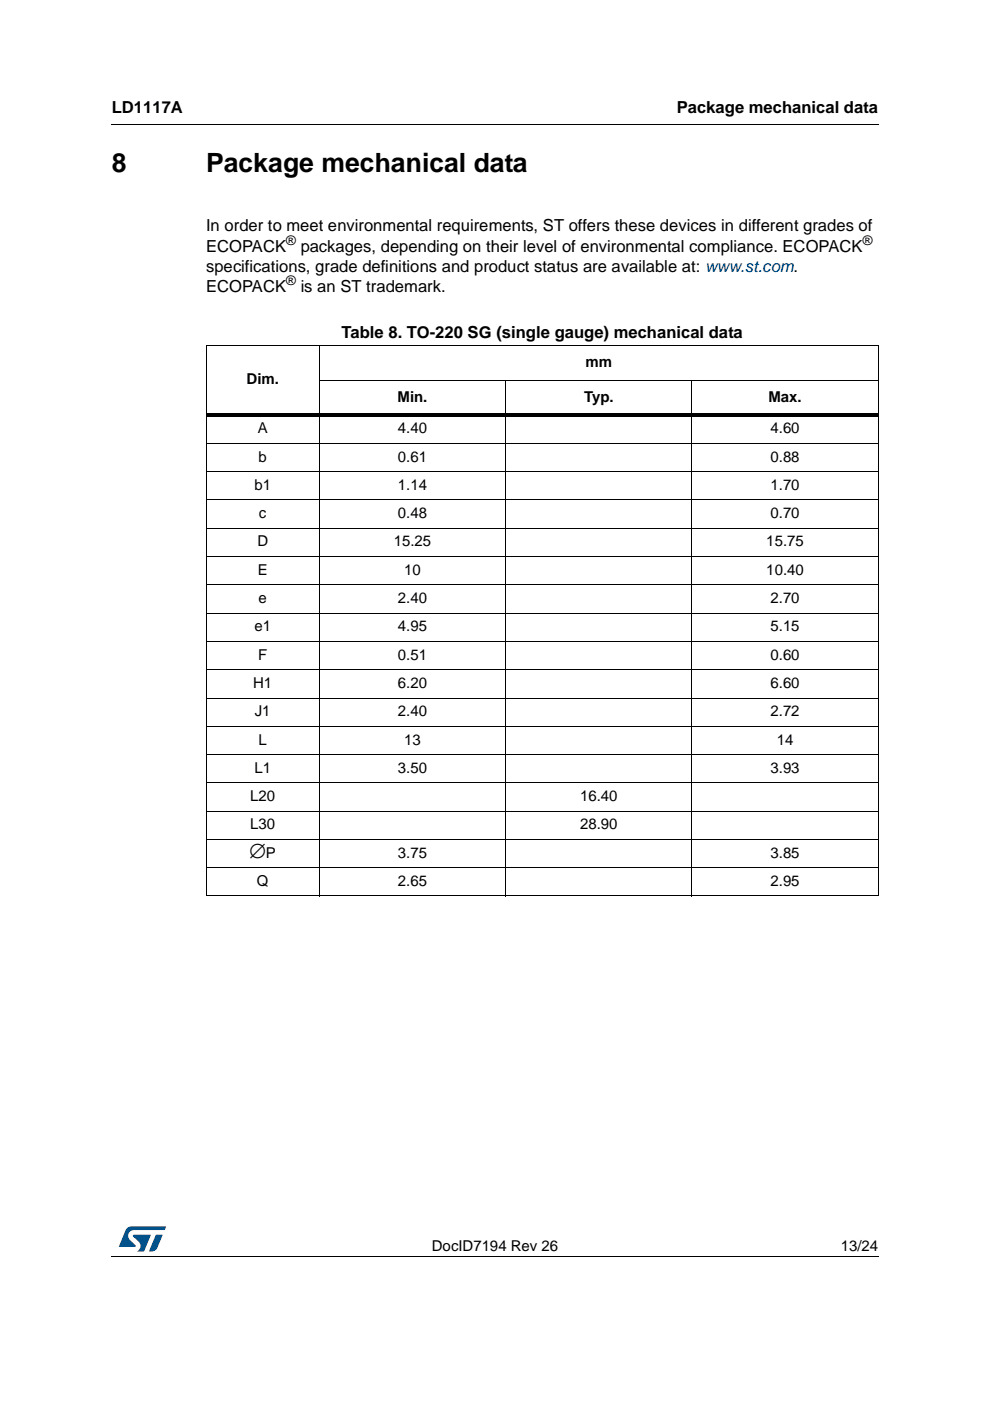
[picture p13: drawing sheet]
<svg xmlns="http://www.w3.org/2000/svg" width="210mm" height="297mm" viewBox="0 0 210 297" stroke-linecap="round" stroke-linejoin="round" font-family="sans-serif">
<defs><g id="words">
<g font-size="5.6">
<text x="23.7" y="36.4">8</text>
<text x="43.7" y="36.4">Package mechanical data</text>
</g>
<text font-size="4.2" x="52.9" y="181.9">∅</text>
<g font-size="3.5">
<text x="23.7" y="23.9">LD1117A</text>
<text x="143.5" y="23.9">Package mechanical data</text>
<text x="43.7" y="49.1">In order to meet environmental requirements, ST offers these devices in different grades of</text>
<text x="43.7" y="53.3">ECOPACK</text>
<text x="63.8" y="53.3">packages, depending on their level of environmental compliance. ECOPACK</text>
<text x="43.7" y="57.6">specifications, grade definitions and product status are available at: www.st.com.</text>
<text x="43.7" y="61.8">ECOPACK</text>
<text x="63.8" y="61.8">is an ST trademark.</text>
<text x="72.4" y="71.7">Table 8. TO-220 SG (single gauge) mechanical data</text>
</g>
<g font-size="3.2">
<text x="124.1" y="77.8">mm</text>
<text x="52.3" y="81.5">Dim.</text>
<text x="84.3" y="85.2">Min.</text>
<text x="123.8" y="85.2">Typ.</text>
<text x="162.9" y="85.2">Max.</text>
<text x="54.7" y="91.9">A</text>
<text x="84.4" y="91.9">4.40</text>
<text x="163.4" y="91.9">4.60</text>
<text x="54.8" y="97.9">b</text>
<text x="84.4" y="97.9">0.61</text>
<text x="163.4" y="97.9">0.88</text>
<text x="53.9" y="103.9">b1</text>
<text x="84.4" y="103.9">1.14</text>
<text x="163.4" y="103.9">1.70</text>
<text x="54.9" y="109.9">c</text>
<text x="84.4" y="109.9">0.48</text>
<text x="163.4" y="109.9">0.70</text>
<text x="54.6" y="115.9">D</text>
<text x="83.5" y="115.9">15.25</text>
<text x="162.5" y="115.9">15.75</text>
<text x="54.7" y="121.9">E</text>
<text x="85.7" y="121.9">10</text>
<text x="162.5" y="121.9">10.40</text>
<text x="54.8" y="127.9">e</text>
<text x="84.4" y="127.9">2.40</text>
<text x="163.4" y="127.9">2.70</text>
<text x="53.9" y="133.9">e1</text>
<text x="84.4" y="133.9">4.95</text>
<text x="163.4" y="133.9">5.15</text>
<text x="54.7" y="139.9">F</text>
<text x="84.4" y="139.9">0.51</text>
<text x="163.4" y="139.9">0.60</text>
<text x="53.7" y="145.9">H1</text>
<text x="84.4" y="145.9">6.20</text>
<text x="163.4" y="145.9">6.60</text>
<text x="54" y="151.8">J1</text>
<text x="84.4" y="151.8">2.40</text>
<text x="163.4" y="151.8">2.72</text>
<text x="54.8" y="157.9">L</text>
<text x="85.7" y="157.9">13</text>
<text x="164.7" y="157.9">14</text>
<text x="53.9" y="163.9">L1</text>
<text x="84.4" y="163.9">3.50</text>
<text x="163.4" y="163.9">3.93</text>
<text x="53" y="169.8">L20</text>
<text x="123" y="169.8">16.40</text>
<text x="53" y="175.9">L30</text>
<text x="123" y="175.9">28.90</text>
<text x="56.4" y="181.9">P</text>
<text x="84.4" y="181.9">3.75</text>
<text x="163.4" y="181.9">3.85</text>
<text x="54.5" y="187.8">Q</text>
<text x="84.4" y="187.8">2.65</text>
<text x="163.4" y="187.8">2.95</text>
<text x="91.6" y="265.1">DocID7194 Rev 26</text>
<text x="178.3" y="265.1">13/24</text>
</g>
<g font-size="2.8">
<text x="60.7" y="51.9">®</text>
<text x="182.9" y="51.9">®</text>
<text x="60.7" y="60.4">®</text>
</g>
</g></defs>
<path d="M23.6 26.2l.1 .2zM23.6 266.3l.1 .1z" fill="#000"/>
<path d="M23.7 26.3h162.6M23.7 266.4h162.6" fill="none" stroke="#000" stroke-width=".21"/>
<path d="M25.2 260h10v5.3h-10z" fill="#fff"/>
<g fill="#005189">
<path d="M26.8 260.5l1.1-.5 7.3 .1-.3 .7h-6.5a1.31 1.31 0 0 0-1.2 1.1 1.31 1.31 0 0 0 .8 1.4l.7 .7v.3l-3.5 .1z"/>
<path d="M33.1 261.8h1.4l-.7 1.6a2.16 2.16 0 0 1-1.3 1.9l-.9-.1z"/>
<path d="M28.2 261.8l3.8 .1-1.4 3.3-1.6 .1a1.43 1.43 0 0 0 .6-1.7l-1.4-1.4z"/>
</g>
<g fill="none" stroke="#000" stroke-width=".21">
<path d="M43.6 73.2h142.7M43.7 73.3v116.6M67.7 73.1v116.9M186.2 73.3v116.6M43.6 94h142.7M43.6 100h142.7M67.6 80.6h118.7M107.2 80.5v109.5M146.7 80.5v109.5M43.6 106h142.7M43.6 112h142.7M43.6 118h142.7"/>
<path d="M43.6 124h142.7M43.6 130h142.7M43.6 136h142.7M43.6 142h142.7M43.6 148h142.7M43.6 154h142.7M43.6 160h142.7M43.6 166h142.7M43.6 172h142.7M43.6 178h142.7M43.6 184h142.7M43.6 189.9h142.7"/>
</g>
<path d="M43.6 87.7h142.7v.7h-142.7z" fill="#000"/>
<use href="#words"/>
</svg>
